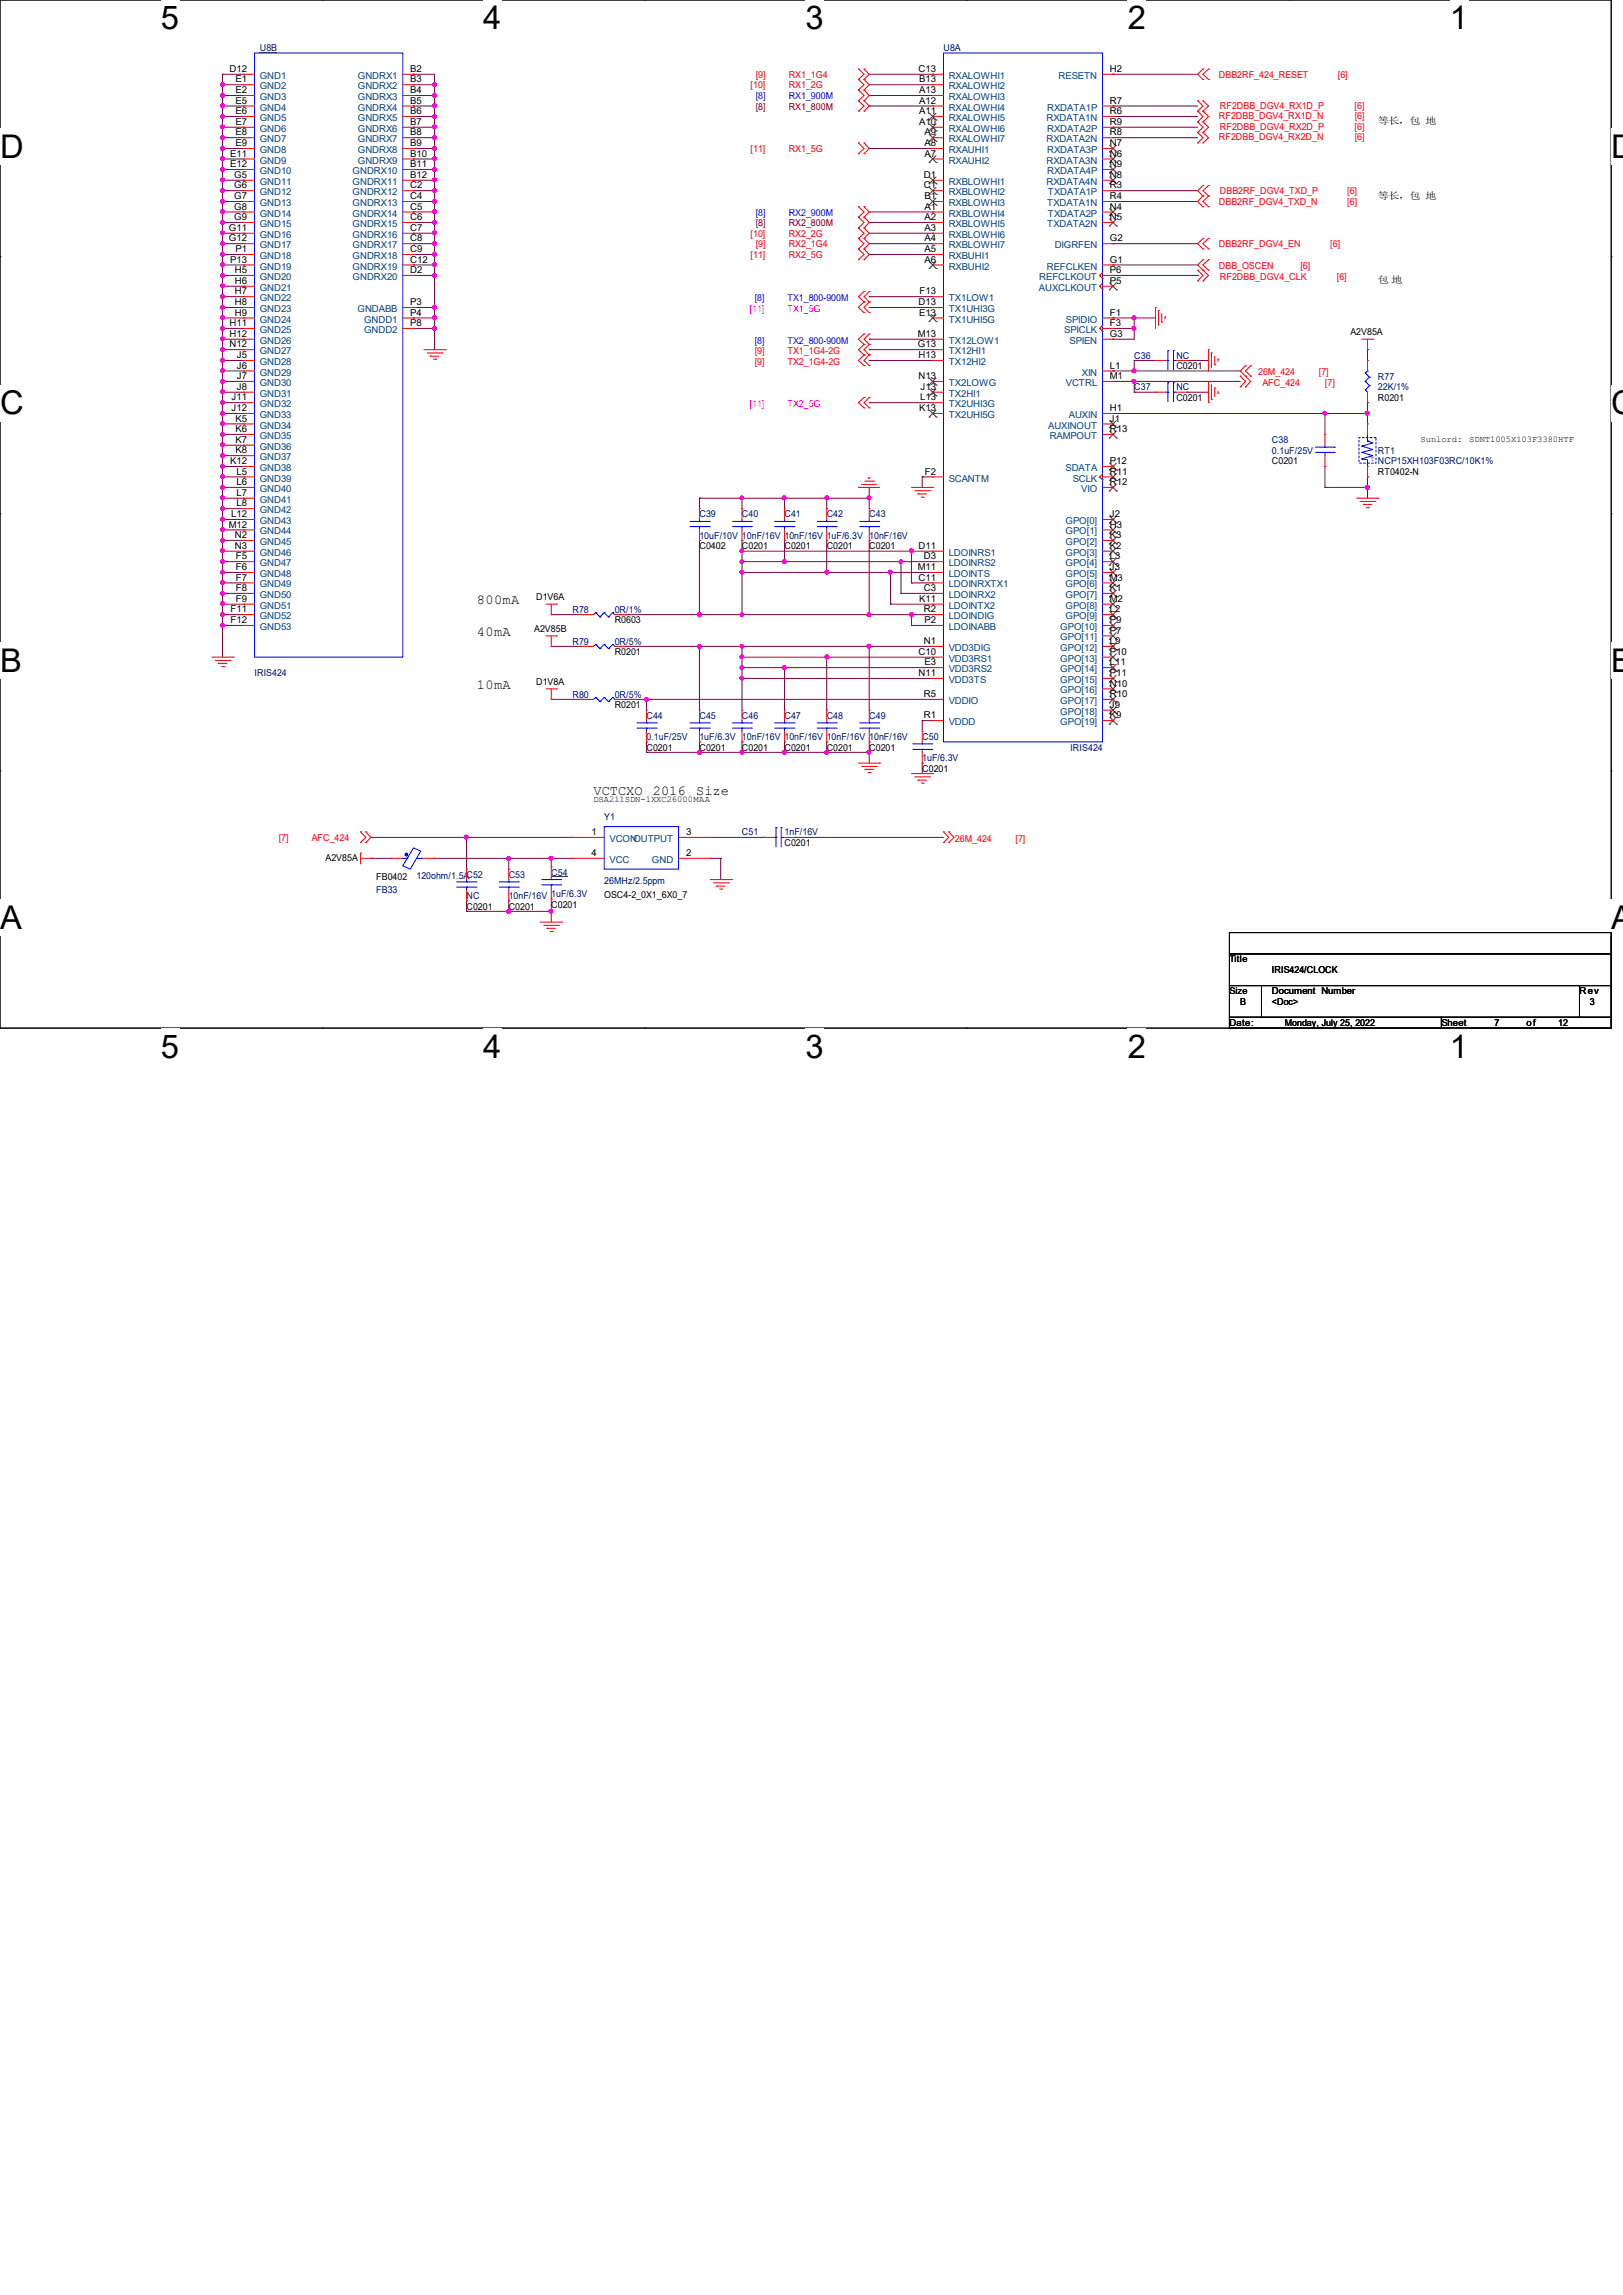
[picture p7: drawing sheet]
<svg xmlns="http://www.w3.org/2000/svg" width="210mm" height="297mm" viewBox="0 0 210 297" stroke-linecap="round" stroke-linejoin="round" font-family="sans-serif">
<defs><g id="words">
<g font-size="4.2">
<text x="20.8" y="3.8">5</text>
<text x="62.5" y="3.8">4</text>
<text x="104.2" y="3.8">3</text>
<text x="145.9" y="3.8">2</text>
<text x="187.6" y="3.8">1</text>
<text x="0" y="20.4">D</text>
<text x="208.5" y="20.4">D</text>
<text x="0" y="53.6">C</text>
<text x="208.5" y="53.6">C</text>
<text x="0" y="86.9">B</text>
<text x="208.5" y="86.9">B</text>
<text x="0" y="120.2">A</text>
<text x="208.5" y="120.2">A</text>
<text x="20.8" y="136.9">5</text>
<text x="62.5" y="136.9">4</text>
<text x="104.2" y="136.9">3</text>
<text x="145.9" y="136.9">2</text>
<text x="187.6" y="136.9">1</text>
</g>
<g font-size="1.8">
<text x="61.7" y="78.2">800mA</text>
<text x="61.7" y="82.3">40mA</text>
<text x="61.7" y="89.2">10mA</text>
<text x="76.8" y="102.9">VCTCXO</text>
<text x="84.5" y="102.9">2016</text>
<text x="90.1" y="102.9">Size</text>
</g>
<g font-size="1.2">
<text x="29.7" y="9.3">D12</text>
<text x="30.5" y="10.7">E1</text>
<text x="53.1" y="9.3">B2</text>
<text x="53.1" y="10.7">B3</text>
<text x="118.9" y="9.3">C13</text>
<text x="119" y="10.7">B13</text>
<text x="143.6" y="9.3">H2</text>
<text x="30.5" y="12.1">E2</text>
<text x="30.5" y="13.4">E5</text>
<text x="30.5" y="14.8">E6</text>
<text x="30.5" y="16.2">E7</text>
<text x="30.5" y="17.5">E8</text>
<text x="53.1" y="12.1">B4</text>
<text x="53.1" y="13.4">B5</text>
<text x="53.1" y="14.8">B6</text>
<text x="53.1" y="16.2">B7</text>
<text x="53.1" y="17.5">B8</text>
<text x="119" y="16.2">A10</text>
<text x="119" y="14.8">A11</text>
<text x="119" y="13.4">A12</text>
<text x="119" y="12.1">A13</text>
<text x="119.6" y="17.5">A9</text>
<text x="143.6" y="14.8">R6</text>
<text x="143.6" y="13.4">R7</text>
<text x="143.6" y="17.5">R8</text>
<text x="143.6" y="16.2">R9</text>
<text x="178.3" y="16.1">等长，包 地</text>
<text x="29.8" y="20.3">E11</text>
<text x="29.8" y="21.6">E12</text>
<text x="30.3" y="23">G5</text>
<text x="30.5" y="18.9">E9</text>
<text x="53.1" y="18.9">B9</text>
<text x="53.1" y="20.3">B10</text>
<text x="53.1" y="21.6">B11</text>
<text x="53.1" y="23">B12</text>
<text x="119.5" y="23">D1</text>
<text x="119.6" y="20.3">A7</text>
<text x="119.6" y="18.9">A8</text>
<text x="143.6" y="20.3">N6</text>
<text x="143.6" y="18.9">N7</text>
<text x="143.6" y="23">N8</text>
<text x="143.6" y="21.6">N9</text>
<text x="29.6" y="29.9">G11</text>
<text x="30.3" y="24.4">G6</text>
<text x="30.3" y="25.8">G7</text>
<text x="30.3" y="27.1">G8</text>
<text x="30.3" y="28.5">G9</text>
<text x="53.1" y="24.4">C2</text>
<text x="53.1" y="25.8">C4</text>
<text x="53.1" y="27.1">C5</text>
<text x="53.1" y="28.5">C6</text>
<text x="53.1" y="29.9">C7</text>
<text x="119.5" y="24.4">C1</text>
<text x="119.6" y="25.8">B1</text>
<text x="119.6" y="27.1">A1</text>
<text x="119.6" y="28.5">A2</text>
<text x="119.6" y="29.9">A3</text>
<text x="143.6" y="24.4">R3</text>
<text x="143.6" y="25.8">R4</text>
<text x="143.6" y="27.1">N4</text>
<text x="143.6" y="28.5">N5</text>
<text x="178.3" y="25.7">等长，包 地</text>
<text x="29.6" y="31.2">G12</text>
<text x="29.8" y="34">P13</text>
<text x="30.4" y="35.3">H5</text>
<text x="30.5" y="32.6">P1</text>
<text x="53.1" y="31.2">C8</text>
<text x="53.1" y="32.6">C9</text>
<text x="53.1" y="34">C12</text>
<text x="53.1" y="35.3">D2</text>
<text x="119.6" y="31.2">A4</text>
<text x="119.6" y="32.6">A5</text>
<text x="119.6" y="34">A6</text>
<text x="143.6" y="34">G1</text>
<text x="143.6" y="35.3">P6</text>
<text x="143.6" y="31.2">G2</text>
<text x="30.4" y="36.7">H6</text>
<text x="30.4" y="38.1">H7</text>
<text x="30.4" y="39.5">H8</text>
<text x="30.4" y="40.9">H9</text>
<text x="53.1" y="39.5">P3</text>
<text x="53.1" y="40.9">P4</text>
<text x="118.9" y="39.5">D13</text>
<text x="119" y="40.9">E13</text>
<text x="119" y="38.1">F13</text>
<text x="143.6" y="40.9">F1</text>
<text x="143.6" y="36.7">P5</text>
<text x="178.3" y="36.7">包 地</text>
<text x="29.7" y="42.2">H11</text>
<text x="29.7" y="43.6">H12</text>
<text x="29.7" y="45">N12</text>
<text x="30.6" y="46.4">J5</text>
<text x="30.6" y="47.7">J6</text>
<text x="53.1" y="42.2">P8</text>
<text x="118.8" y="45">G13</text>
<text x="118.8" y="43.6">M13</text>
<text x="118.9" y="46.4">H13</text>
<text x="143.6" y="42.2">F3</text>
<text x="143.6" y="43.6">G3</text>
<text x="143.6" y="47.7">L1</text>
<text x="152.2" y="47.8">C0201</text>
<text x="174.7" y="43.4">A2V85A</text>
<text x="30" y="51.8">J11</text>
<text x="30" y="53.2">J12</text>
<text x="30.6" y="49.1">J7</text>
<text x="30.6" y="50.5">J8</text>
<text x="118.9" y="49.1">N13</text>
<text x="119" y="53.2">K13</text>
<text x="119.1" y="51.8">L13</text>
<text x="119.1" y="50.5">J13</text>
<text x="143.6" y="49.1">M1</text>
<text x="143.6" y="53.2">H1</text>
<text x="152.2" y="51.9">C0201</text>
<text x="178.3" y="51.9">R0201</text>
<text x="30.5" y="54.6">K5</text>
<text x="30.5" y="55.9">K6</text>
<text x="30.5" y="57.3">K7</text>
<text x="30.5" y="58.7">K8</text>
<text x="143.6" y="54.6">J1</text>
<text x="143.6" y="55.9">R13</text>
<text x="29.8" y="60.1">K12</text>
<text x="30.6" y="61.4">L5</text>
<text x="30.6" y="62.8">L6</text>
<text x="30.6" y="64.2">L7</text>
<text x="30.6" y="65.5">L8</text>
<text x="119.7" y="61.4">F2</text>
<text x="143.6" y="60.1">P12</text>
<text x="143.6" y="61.4">R11</text>
<text x="143.6" y="62.8">R12</text>
<text x="164.6" y="60.1">C0201</text>
<text x="178.3" y="61.5">RT0402-N</text>
<text x="29.6" y="68.3">M12</text>
<text x="29.9" y="66.9">L12</text>
<text x="30.4" y="69.6">N2</text>
<text x="30.4" y="71">N3</text>
<text x="90.5" y="71.1">C0402</text>
<text x="96" y="71.1">C0201</text>
<text x="101.5" y="71.1">C0201</text>
<text x="107" y="71.1">C0201</text>
<text x="112.5" y="71.1">C0201</text>
<text x="118.9" y="71">D11</text>
<text x="143.6" y="66.9">J2</text>
<text x="143.6" y="68.3">H3</text>
<text x="143.6" y="69.6">K3</text>
<text x="143.6" y="71">K2</text>
<text x="30.5" y="72.4">F5</text>
<text x="30.5" y="73.8">F6</text>
<text x="30.5" y="75.1">F7</text>
<text x="30.5" y="76.5">F8</text>
<text x="30.5" y="77.9">F9</text>
<text x="69.4" y="77.7">D1V6A</text>
<text x="118.8" y="73.8">M11</text>
<text x="118.9" y="75.1">C11</text>
<text x="119" y="77.9">K11</text>
<text x="119.5" y="76.5">C3</text>
<text x="119.5" y="72.4">D3</text>
<text x="143.6" y="72.4">L3</text>
<text x="143.6" y="73.8">J3</text>
<text x="143.6" y="75.1">M3</text>
<text x="143.6" y="76.5">K1</text>
<text x="143.6" y="77.9">M2</text>
<text x="29.8" y="79.2">F11</text>
<text x="29.8" y="80.6">F12</text>
<text x="69.1" y="81.8">A2V85B</text>
<text x="79.5" y="80.7">R0603</text>
<text x="119.5" y="79.2">R2</text>
<text x="119.5" y="83.4">N1</text>
<text x="119.6" y="80.6">P2</text>
<text x="143.6" y="79.2">L2</text>
<text x="143.6" y="80.6">P9</text>
<text x="143.6" y="82">P7</text>
<text x="143.6" y="83.4">L9</text>
<text x="69.4" y="88.6">D1V8A</text>
<text x="79.5" y="84.8">R0201</text>
<text x="118.9" y="84.8">C10</text>
<text x="118.9" y="87.5">N11</text>
<text x="119.6" y="86.1">E3</text>
<text x="143.6" y="84.8">P10</text>
<text x="143.6" y="86.1">L11</text>
<text x="143.6" y="87.5">P11</text>
<text x="143.6" y="88.9">N10</text>
<text x="79.5" y="91.7">R0201</text>
<text x="119.5" y="93">R1</text>
<text x="119.5" y="90.2">R5</text>
<text x="143.6" y="90.2">R10</text>
<text x="143.6" y="91.6">J9</text>
<text x="143.6" y="93">K9</text>
<text x="83.6" y="97.2">C0201</text>
<text x="90.5" y="97.2">C0201</text>
<text x="96" y="97.2">C0201</text>
<text x="101.5" y="97.2">C0201</text>
<text x="107" y="97.2">C0201</text>
<text x="112.5" y="97.2">C0201</text>
<text x="119.3" y="99.9">C0201</text>
<text x="42.1" y="111.4">A2V85A</text>
<text x="48.7" y="113.9">FB0402</text>
<text x="76.5" y="108.1">1</text>
<text x="76.5" y="110.8">4</text>
<text x="88.8" y="110.8">2</text>
<text x="88.8" y="108.1">3</text>
<text x="101.5" y="109.5">C0201</text>
<text x="60.4" y="117.7">C0201</text>
<text x="65.8" y="117.7">C0201</text>
<text x="71.3" y="117.5">C0201</text>
<text x="78.2" y="116.2">OSC4-2_0X1_6X0_7</text>
<text x="159.1" y="124.5">Title</text>
<text x="164.6" y="125.9">IRIS424/CLOCK</text>
<text x="159.1" y="128.7">Size</text>
<text x="160.5" y="130.1">B</text>
<text x="164.6" y="130.1">&lt;Doc&gt;</text>
<text x="164.6" y="128.7">Document Number</text>
<text x="204.4" y="128.7">Rev</text>
<text x="205.7" y="130.1">3</text>
<text x="159.1" y="132.8">Date:</text>
<text x="166.2" y="132.8">Monday, July 25, 2022</text>
<text x="186.5" y="132.8">Sheet</text>
<text x="193.4" y="132.8">7</text>
<text x="197.5" y="132.8">of</text>
<text x="201.6" y="132.8">12</text>
</g>
<g font-size="1.2" fill="#004080">
<text x="33.6" y="10.2">GND1</text>
<text x="33.6" y="11.6">GND2</text>
<text x="46.3" y="10.2">GNDRX1</text>
<text x="46.3" y="11.6">GNDRX2</text>
<text x="122.8" y="11.6">RXALOWHI2</text>
<text x="122.8" y="10.2">RXALOWHI1</text>
<text x="137" y="10.2">RESETN</text>
<text x="33.6" y="13">GND3</text>
<text x="33.6" y="14.3">GND4</text>
<text x="33.6" y="15.7">GND5</text>
<text x="33.6" y="17.1">GND6</text>
<text x="46.3" y="13">GNDRX3</text>
<text x="46.3" y="14.3">GNDRX4</text>
<text x="46.3" y="15.7">GNDRX5</text>
<text x="46.3" y="17.1">GNDRX6</text>
<text x="122.8" y="17.1">RXALOWHI6</text>
<text x="122.8" y="15.7">RXALOWHI5</text>
<text x="122.8" y="14.3">RXALOWHI4</text>
<text x="122.8" y="13">RXALOWHI3</text>
<text x="135.4" y="15.7">RXDATA1N</text>
<text x="135.5" y="14.3">RXDATA1P</text>
<text x="135.5" y="17.1">RXDATA2P</text>
<text x="33.6" y="18.4">GND7</text>
<text x="33.6" y="19.8">GND8</text>
<text x="33.6" y="21.2">GND9</text>
<text x="33.6" y="22.5">GND10</text>
<text x="33.6" y="23.9">GND11</text>
<text x="45.6" y="22.5">GNDRX10</text>
<text x="45.6" y="23.9">GNDRX11</text>
<text x="46.3" y="18.4">GNDRX7</text>
<text x="46.3" y="19.8">GNDRX8</text>
<text x="46.3" y="21.2">GNDRX9</text>
<text x="122.8" y="21.2">RXAUHI2</text>
<text x="122.8" y="19.8">RXAUHI1</text>
<text x="122.8" y="18.4">RXALOWHI7</text>
<text x="122.8" y="23.9">RXBLOWHI1</text>
<text x="135.4" y="21.2">RXDATA3N</text>
<text x="135.4" y="23.9">RXDATA4N</text>
<text x="135.4" y="18.4">RXDATA2N</text>
<text x="135.5" y="19.8">RXDATA3P</text>
<text x="135.5" y="22.5">RXDATA4P</text>
<text x="33.6" y="25.3">GND12</text>
<text x="33.6" y="26.7">GND13</text>
<text x="33.6" y="28">GND14</text>
<text x="33.6" y="29.4">GND15</text>
<text x="45.6" y="25.3">GNDRX12</text>
<text x="45.6" y="26.7">GNDRX13</text>
<text x="45.6" y="28">GNDRX14</text>
<text x="45.6" y="29.4">GNDRX15</text>
<text x="122.8" y="25.3">RXBLOWHI2</text>
<text x="122.8" y="26.7">RXBLOWHI3</text>
<text x="122.8" y="28">RXBLOWHI4</text>
<text x="122.8" y="29.4">RXBLOWHI5</text>
<text x="135.5" y="26.7">TXDATA1N</text>
<text x="135.5" y="29.4">TXDATA2N</text>
<text x="135.6" y="25.3">TXDATA1P</text>
<text x="135.6" y="28">TXDATA2P</text>
<text x="33.6" y="30.8">GND16</text>
<text x="33.6" y="32.1">GND17</text>
<text x="33.6" y="33.5">GND18</text>
<text x="33.6" y="34.9">GND19</text>
<text x="45.6" y="30.8">GNDRX16</text>
<text x="45.6" y="32.1">GNDRX17</text>
<text x="45.6" y="33.5">GNDRX18</text>
<text x="45.6" y="34.9">GNDRX19</text>
<text x="122.8" y="30.8">RXBLOWHI6</text>
<text x="122.8" y="32.1">RXBLOWHI7</text>
<text x="122.8" y="33.5">RXBUHI1</text>
<text x="122.8" y="34.9">RXBUHI2</text>
<text x="135.5" y="34.9">REFCLKEN</text>
<text x="136.5" y="32.1">DIGRFEN</text>
<text x="33.6" y="36.2">GND20</text>
<text x="33.6" y="37.6">GND21</text>
<text x="33.6" y="39">GND22</text>
<text x="33.6" y="40.4">GND23</text>
<text x="33.6" y="41.7">GND24</text>
<text x="45.6" y="36.2">GNDRX20</text>
<text x="46.3" y="40.4">GNDABB</text>
<text x="47.1" y="41.7">GNDD1</text>
<text x="122.8" y="41.7">TX1UHI5G</text>
<text x="122.8" y="40.4">TX1UHI3G</text>
<text x="122.8" y="39">TX1LOW1</text>
<text x="134.4" y="37.6">AUXCLKOUT</text>
<text x="134.5" y="36.2">REFCLKOUT</text>
<text x="137.9" y="41.7">SPIDIO</text>
<text x="33.6" y="43.1">GND25</text>
<text x="33.6" y="44.5">GND26</text>
<text x="33.6" y="45.8">GND27</text>
<text x="33.6" y="47.2">GND28</text>
<text x="47.1" y="43.1">GNDD2</text>
<text x="122.8" y="45.8">TX12HI1</text>
<text x="122.8" y="47.2">TX12HI2</text>
<text x="122.8" y="44.5">TX12LOW1</text>
<text x="137.7" y="43.1">SPICLK</text>
<text x="138.4" y="44.5">SPIEN</text>
<text x="33.6" y="48.6">GND29</text>
<text x="33.6" y="50">GND30</text>
<text x="33.6" y="51.3">GND31</text>
<text x="33.6" y="52.7">GND32</text>
<text x="122.8" y="52.7">TX2UHI3G</text>
<text x="122.8" y="50">TX2LOWG</text>
<text x="122.8" y="51.3">TX2HI1</text>
<text x="137.9" y="50">VCTRL</text>
<text x="140" y="48.6">XIN</text>
<text x="33.6" y="54.1">GND33</text>
<text x="33.6" y="55.5">GND34</text>
<text x="33.6" y="56.8">GND35</text>
<text x="33.6" y="58.2">GND36</text>
<text x="33.6" y="59.6">GND37</text>
<text x="122.8" y="54.1">TX2UHI5G</text>
<text x="135.6" y="55.5">AUXINOUT</text>
<text x="135.8" y="56.8">RAMPOUT</text>
<text x="138.3" y="54.1">AUXIN</text>
<text x="33.6" y="61">GND38</text>
<text x="33.6" y="62.3">GND39</text>
<text x="33.6" y="63.7">GND40</text>
<text x="33.6" y="65.1">GND41</text>
<text x="122.8" y="62.3">SCANTM</text>
<text x="137.9" y="61">SDATA</text>
<text x="138.8" y="62.3">SCLK</text>
<text x="139.9" y="63.7">VIO</text>
<text x="33.6" y="66.4">GND42</text>
<text x="33.6" y="67.8">GND43</text>
<text x="33.6" y="69.2">GND44</text>
<text x="33.6" y="70.5">GND45</text>
<text x="33.6" y="71.9">GND46</text>
<text x="122.8" y="71.9">LDOINRS1</text>
<text x="137.9" y="67.8">GPO[0]</text>
<text x="137.9" y="69.2">GPO[1]</text>
<text x="137.9" y="70.5">GPO[2]</text>
<text x="137.9" y="71.9">GPO[3]</text>
<text x="33.6" y="73.3">GND47</text>
<text x="33.6" y="74.7">GND48</text>
<text x="33.6" y="76">GND49</text>
<text x="33.6" y="77.4">GND50</text>
<text x="122.8" y="77.4">LDOINRX2</text>
<text x="122.8" y="76">LDOINRXTX1</text>
<text x="122.8" y="73.3">LDOINRS2</text>
<text x="122.8" y="74.7">LDOINTS</text>
<text x="137.9" y="73.3">GPO[4]</text>
<text x="137.9" y="74.7">GPO[5]</text>
<text x="137.9" y="76">GPO[6]</text>
<text x="137.9" y="77.4">GPO[7]</text>
<text x="33.6" y="78.8">GND51</text>
<text x="33.6" y="80.1">GND52</text>
<text x="33.6" y="81.5">GND53</text>
<text x="122.8" y="78.8">LDOINTX2</text>
<text x="122.8" y="81.5">LDOINABB</text>
<text x="122.8" y="80.1">LDOINDIG</text>
<text x="137.2" y="81.5">GPO[10]</text>
<text x="137.2" y="82.9">GPO[11]</text>
<text x="137.9" y="78.8">GPO[8]</text>
<text x="137.9" y="80.1">GPO[9]</text>
<text x="122.8" y="85.6">VDD3RS1</text>
<text x="122.8" y="87">VDD3RS2</text>
<text x="122.8" y="84.2">VDD3DIG</text>
<text x="122.8" y="88.4">VDD3TS</text>
<text x="137.2" y="84.2">GPO[12]</text>
<text x="137.2" y="85.6">GPO[13]</text>
<text x="137.2" y="87">GPO[14]</text>
<text x="137.2" y="88.4">GPO[15]</text>
<text x="137.2" y="89.7">GPO[16]</text>
<text x="122.8" y="93.9">VDDD</text>
<text x="122.8" y="91.1">VDDIO</text>
<text x="137.2" y="91.1">GPO[17]</text>
<text x="137.2" y="92.5">GPO[18]</text>
<text x="137.2" y="93.9">GPO[19]</text>
<text x="78.9" y="109">VCONOUTPUT</text>
<text x="78.9" y="111.7">VCC</text>
<text x="84.4" y="111.7">GND</text>
</g>
<g font-size="1.2" fill="#000080">
<text x="33.6" y="6.6">U8B</text>
<text x="122.1" y="6.6">U8A</text>
<text x="146.8" y="46.4">C36</text>
<text x="152.2" y="46.4">NC</text>
<text x="146.8" y="50.5">C37</text>
<text x="152.2" y="50.5">NC</text>
<text x="178.3" y="49.1">R77</text>
<text x="178.3" y="50.5">22K/1%</text>
<text x="164.6" y="57.4">C38</text>
<text x="164.6" y="58.8">0.1uF/25V</text>
<text x="178.3" y="58.8">RT1</text>
<text x="178.3" y="60.1">NCP15XH103F03RC/10K1%</text>
<text x="90.5" y="67">C39</text>
<text x="90.5" y="69.7">10uF/10V 10nF/16V 10nF/16V 1uF/6.3V 10nF/16V</text>
<text x="96" y="67">C40</text>
<text x="101.5" y="67">C41</text>
<text x="107" y="67">C42</text>
<text x="112.5" y="67">C43</text>
<text x="74.1" y="79.3">R78</text>
<text x="74.1" y="83.4">R79</text>
<text x="79.5" y="79.3">0R/1%</text>
<text x="79.5" y="83.4">0R/5%</text>
<text x="32.9" y="87.5">IRIS424</text>
<text x="74.1" y="90.3">R80</text>
<text x="79.5" y="90.3">0R/5%</text>
<text x="83.6" y="93">C44</text>
<text x="83.6" y="95.8">0.1uF/25V</text>
<text x="90.5" y="93">C45</text>
<text x="90.5" y="95.8">1uF/6.3V 10nF/16V 10nF/16V 10nF/16V 10nF/16V</text>
<text x="96" y="93">C46</text>
<text x="101.5" y="93">C47</text>
<text x="107" y="93">C48</text>
<text x="112.5" y="93">C49</text>
<text x="119.3" y="95.8">C50</text>
<text x="119.3" y="98.5">1uF/6.3V</text>
<text x="138.5" y="97.2">IRIS424</text>
<text x="78.2" y="106.1">Y1</text>
<text x="53.9" y="113.7">120ohm/1.5AC52</text>
<text x="65.8" y="113.6">C53</text>
<text x="71.3" y="113.3">C54</text>
<text x="96" y="108.1">C51</text>
<text x="101.5" y="108.1">1nF/16V</text>
<text x="48.7" y="115.5">FB33</text>
<text x="60.4" y="116.4">NC</text>
<text x="65.8" y="116.4">10nF/16V 1uF/6.3V</text>
<text x="78.2" y="114.4">26MHz/2.5ppm</text>
</g>
<g font-size="1.2" fill="#f00">
<text x="97.1" y="11.4">[10]</text>
<text x="97.8" y="10.1">[9]</text>
<text x="102.1" y="11.4">RX1_2G</text>
<text x="102.1" y="10.1">RX1_1G4</text>
<text x="157.7" y="10.1">DBB2RF_424_RESET</text>
<text x="173.1" y="10.1">[6]</text>
<text x="157.7" y="15.4">RF2DBB_DGV4_RX1D_N</text>
<text x="157.9" y="14.1">RF2DBB_DGV4_RX1D_P</text>
<text x="157.9" y="16.8">RF2DBB_DGV4_RX2D_P</text>
<text x="175.3" y="14.1">[6]</text>
<text x="175.3" y="16.8">[6]</text>
<text x="175.3" y="15.4">[6]</text>
<text x="97.1" y="19.6">[11]</text>
<text x="102.1" y="19.6">RX1_5G</text>
<text x="157.7" y="18.2">RF2DBB_DGV4_RX2D_N</text>
<text x="175.3" y="18.2">[6]</text>
<text x="157.7" y="26.5">DBB2RF_DGV4_TXD_N</text>
<text x="157.9" y="25.1">DBB2RF_DGV4_TXD_P</text>
<text x="174.3" y="26.5">[6]</text>
<text x="174.3" y="25.1">[6]</text>
<text x="97.1" y="33.4">[11]</text>
<text x="97.1" y="30.6">[10]</text>
<text x="97.8" y="32">[9]</text>
<text x="102.1" y="33.4">RX2_5G</text>
<text x="102.1" y="30.6">RX2_2G</text>
<text x="102.1" y="32">RX2_1G4</text>
<text x="157.7" y="34.8">DBB_OSCEN</text>
<text x="157.7" y="32">DBB2RF_DGV4_EN</text>
<text x="168.3" y="34.8">[6]</text>
<text x="172.1" y="32">[6]</text>
<text x="157.9" y="36.2">RF2DBB_DGV4_CLK</text>
<text x="173" y="36.2">[6]</text>
<text x="97.7" y="45.8">[9]</text>
<text x="97.7" y="47.2">[9]</text>
<text x="101.9" y="45.8">TX1_1G4-2G</text>
<text x="101.9" y="47.2">TX2_1G4-2G</text>
<text x="162.8" y="48.5">26M_424</text>
<text x="163.4" y="50">AFC_424</text>
<text x="170.6" y="48.5">[7]</text>
<text x="171.5" y="50">[7]</text>
<text x="36.1" y="108.8">[7]</text>
<text x="40.3" y="108.8">AFC_424</text>
<text x="123.6" y="109">26M_424</text>
<text x="131.4" y="109">[7]</text>
</g>
<g font-size="1.2" fill="#00f">
<text x="97.8" y="12.8">[8]</text>
<text x="102.1" y="12.8">RX1_900M</text>
<text x="97.8" y="27.9">[8]</text>
<text x="102.1" y="27.9">RX2_900M</text>
<text x="97.7" y="39">[8]</text>
<text x="101.9" y="39">TX1_800-900M</text>
<text x="97.7" y="44.5">[8]</text>
<text x="101.9" y="44.5">TX2_800-900M</text>
</g>
<g font-size="1.2" fill="#800000">
<text x="97.8" y="14.2">[8]</text>
<text x="102.1" y="14.2">RX1_800M</text>
<text x="97.8" y="29.3">[8]</text>
<text x="102.1" y="29.3">RX2_800M</text>
</g>
<g font-size="1.2" fill="#f0f">
<text x="97" y="40.4">[11]</text>
<text x="101.9" y="40.4">TX1_5G</text>
<text x="97" y="52.7">[11]</text>
<text x="101.9" y="52.7">TX2_5G</text>
</g>
<g font-size="1.1">
<text x="183.8" y="57.2">Sunlord:</text>
<text x="190.1" y="57.2">SDNT1005X103F3380HTF</text>
<text x="76.8" y="103.8">DSA211SDN-1XXC26000MAA</text>
</g>
<text font-size=".8" fill="#00f" x="177.3" y="59.7">T</text>
</g></defs>
<path d="M0 0h208.5v133.1h-208.5z" fill="none" stroke="#000" stroke-width=".13"/>
<g fill="#fff">
<path d="M20.8 0h2.4v4.7h-2.4z"/>
<path d="M20.8 133.1h2.4v4.7h-2.4z"/>
</g>
<path d="M41.7 0h.1M41.7 133.1h.1" fill="none" stroke="#000" stroke-width=".13"/>
<g fill="#fff">
<path d="M62.5 0h2.4v4.7h-2.4z"/>
<path d="M62.5 133.1h2.4v4.7h-2.4z"/>
</g>
<path d="M83.4 0h.1M83.4 133.1h.1" fill="none" stroke="#000" stroke-width=".13"/>
<g fill="#fff">
<path d="M104.2 0h2.4v4.7h-2.4z"/>
<path d="M104.2 133.1h2.4v4.7h-2.4z"/>
</g>
<path d="M125.1 0h.1M125.1 133.1h.1" fill="none" stroke="#000" stroke-width=".13"/>
<g fill="#fff">
<path d="M145.9 0h2.4v4.7h-2.4z"/>
<path d="M145.9 133.1h2.4v4.7h-2.4z"/>
</g>
<path d="M166.8 0h.1M166.8 133.1h.1" fill="none" stroke="#000" stroke-width=".13"/>
<g fill="#fff">
<path d="M187.6 0h2.4v4.7h-2.4z"/>
<path d="M187.6 133.1h2.4v4.7h-2.4z"/>
<path d="M0 16.6h3v4.7h-3z"/>
<path d="M208.5 16.6h1.5v4.7h-1.5z"/>
<path d="M0 49.8h3v4.8h-3z"/>
<path d="M208.5 49.8h1.5v4.8h-1.5z"/>
</g>
<path d="M0 33.2h.1M208.5 33.2h.1" fill="none" stroke="#000" stroke-width=".13"/>
<g fill="#fff">
<path d="M0 83.1h2.8v4.7h-2.8z"/>
<path d="M208.5 83.1h1.5v4.7h-1.5z"/>
</g>
<path d="M0 66.5h.1M208.5 66.5h.1" fill="none" stroke="#000" stroke-width=".13"/>
<g fill="#fff">
<path d="M0 116.4h2.8v4.7h-2.8z"/>
<path d="M208.4 116.4h1.6v4.7h-1.6z"/>
</g>
<path d="M0 99.8h.1M208.5 99.8h.1M159.1 120.7h49.4v2.7h-49.4zM159.1 123.4h49.4v4.2h-49.4zM159.1 127.6h4.1v4.1h-4.1zM159.1 131.7h27.4v1.4h-27.4zM163.2 127.6h41.2v4.1h-41.2zM186.5 131.7h22v1.4h-22zM204.4 127.6h4.1v4.1h-4.1z" fill="none" stroke="#000" stroke-width=".13"/>
<g fill="none" stroke="#800040" stroke-width=".13">
<path d="M28.8 19.2h.1M28.8 9.6h.1M28.8 11h.1M28.8 12.4h.1M28.8 13.7h.1M28.8 15.1h.1M28.8 16.5h.1M28.8 17.8h.1M28.8 9.6v75.4M28.8 19.2h2.7M28.8 9.6h2.7M28.8 13.7h2.7"/>
<path d="M28.8 15.1h2.7M28.8 16.5h2.7M28.8 17.8h2.7M28.8 11h2.7M28.8 12.4h2.7M53.5 9.6h.1M53.5 11h.1M53.5 12.4h.1M53.5 13.7h.1M53.5 15.1h.1M53.5 16.5h.1M53.5 17.8h.1"/>
<path d="M53.5 19.2h.1M53.5 9.6h2.7v35.7M53.5 19.2h2.7M53.5 13.7h2.7M53.5 15.1h2.7M53.5 16.5h2.7M53.5 17.8h2.7M53.5 11h2.7M53.5 12.4h2.7M56.2 11h.1M56.2 13.7h.1M56.2 12.4h.1"/>
<path d="M56.2 15.1h.1M56.2 16.5h.1M56.2 17.8h.1M56.2 19.2h.1M112.5 13.7h.1M112.5 12.4h.1M112.5 19.2h.1M112.5 19.2h8.2M112.5 9.6h8.2M112.5 13.7h8.2M112.5 11h8.2M112.5 12.4h8.2"/>
<path d="M120.7 11h.1M120.7 9.6h.1M144 9.6h.1M144 13.7h.1M144 15.1h.1M144 16.5h.1M144 17.8h.1M144 9.6h11M144 13.7h11M144 15.1h11M144 16.5h11M144 17.8h11"/>
<path d="M28.8 20.6h.1M28.8 21.9h.1M28.8 23.3h.1M28.8 24.7h.1M28.8 26.1h.1M28.8 27.4h.1M28.8 28.8h.1M28.8 30.2h.1M28.8 31.5h.1M28.8 32.9h.1M28.8 34.3h.1M28.8 37h.1"/>
<path d="M28.8 35.6h.1M28.8 38.4h.1M28.8 39.8h.1M28.8 21.9h2.7M28.8 23.3h2.7M28.8 20.6h2.7M28.8 24.7h2.7M28.8 26.1h2.7M28.8 27.4h2.7M28.8 28.8h2.7M28.8 30.2h2.7M28.8 31.5h2.7"/>
<path d="M28.8 32.9h2.7M28.8 34.3h2.7M28.8 35.6h2.7M28.8 39.8h2.7M28.8 37h2.7M28.8 38.4h2.7M53.5 21.9h.1M53.5 23.3h.1M53.5 24.7h.1M53.5 26.1h.1M53.5 27.4h.1M53.5 28.8h.1"/>
<path d="M53.5 30.2h.1M53.5 31.5h.1M53.5 32.9h.1M53.5 34.3h.1M53.5 35.6h.1M53.5 39.8h.1M53.5 20.6h.1M53.5 21.9h2.7M53.5 23.3h2.7M53.5 20.6h2.7M53.5 24.7h2.7M53.5 26.1h2.7"/>
<path d="M53.5 27.4h2.7M53.5 28.8h2.7M53.5 30.2h2.7M53.5 31.5h2.7M53.5 32.9h2.7M53.5 34.3h2.7M53.5 35.6h2.7M53.5 39.8h2.7M56.2 23.3h.1M56.2 24.7h.1M56.2 26.1h.1M56.2 27.4h.1"/>
<path d="M56.2 28.8h.1M56.2 30.2h.1M56.2 31.5h.1M56.2 32.9h.1M56.2 34.3h.1M56.2 35.6h.1M56.2 39.8h.1M56.2 20.6h.1M56.2 21.9h.1M112.5 28.8h.1M112.5 27.4h.1M112.5 38.4h.1"/>
<path d="M112.5 32.9h.1M112.5 39.8h.1M112.5 27.4h8.2M112.5 28.8h8.2M112.5 30.2h8.2M112.5 31.5h8.2M112.5 32.9h8.2M112.5 39.8h8.2M112.5 38.4h8.2M120.7 30.2h.1M120.7 31.5h.1M144 26.1h.1"/>
<path d="M144 34.3h.1M144 31.5h.1M144 24.7h.1M144 24.7h11M144 26.1h11M144 31.5h11M144 34.3h11M144 35.6h11M155 35.6h.1M28.8 59h.1M28.8 57.6h.1M28.8 56.2h.1"/>
<path d="M28.8 54.9h.1M28.8 53.5h.1M28.8 52.1h.1M28.8 50.8h.1M28.8 49.4h.1M28.8 48h.1M28.8 46.7h.1M28.8 45.3h.1M28.8 43.9h.1M28.8 42.5h.1M28.8 41.1h.1M28.8 46.7h2.7"/>
<path d="M28.8 50.8h2.7M28.8 59h2.7M28.8 57.6h2.7M28.8 56.2h2.7M28.8 54.9h2.7M28.8 48h2.7M28.8 53.5h2.7M28.8 49.4h2.7M28.8 52.1h2.7M28.8 41.1h2.7M28.8 42.5h2.7M28.8 43.9h2.7"/>
<path d="M28.8 45.3h2.7M53.5 41.1h.1M53.5 42.5h.1M53.5 41.1h2.7M53.5 42.5h2.7M56.2 42.5h.1M112.5 46.7h.1M112.5 43.9h.1M112.5 45.3h.1M112.5 52.1h.1M112.5 46.7h8.2M112.5 52.1h8.2"/>
<path d="M112.5 43.9h8.2M112.5 45.3h8.2M144 48h.1M144 41.1h.1M144 53.5h.1M144 42.5h.1M144 43.9h.1M144 49.4h.1M144 48h16.5M144 53.5h33M144 49.4h16.5M144 41.1h5.5"/>
<path d="M144 42.5h2.8M146.8 49.4h.1M146.8 41.1h.1M146.8 42.5h.1M146.8 46.7h.1M146.8 50.8h.1M146.8 46.7h2.7M146.8 50.8h2.7M146.8 41.1v2.8h-2.8M146.8 46.7v1.3M146.8 49.4v1.4M153.6 46.7h.1"/>
<path d="M153.6 50.8h.1M153.6 46.7h2.8M153.6 50.8h2.8M160.5 48h.1M171.4 53.5h.1M171.4 53.5v2.7M177 45.3h.1M177 53.5h.1M177 52.1h.1M177 45.3v1.4M177 52.1v2.8M28.8 65.8h.1"/>
<path d="M28.8 67.2h.1M28.8 64.5h.1M28.8 63.1h.1M28.8 61.7h.1M28.8 60.4h.1M28.8 79.5h.1M28.8 78.2h.1M28.8 76.8h.1M28.8 75.4h.1M28.8 74.1h.1M28.8 72.7h.1M28.8 71.3h.1"/>
<path d="M28.8 69.9h.1M28.8 68.6h.1M28.8 65.8h2.7M28.8 64.5h2.7M28.8 74.1h2.7M28.8 63.1h2.7M28.8 61.7h2.7M28.8 60.4h2.7M28.8 78.2h2.7M28.8 79.5h2.7M28.8 72.7h2.7M28.8 76.8h2.7"/>
<path d="M28.8 71.3h2.7M28.8 75.4h2.7M28.8 69.9h2.7M28.8 68.6h2.7M28.8 67.2h2.7M71.3 79.5h.1M71.3 79.5h4.1M80.9 79.5h.1M80.9 79.5h39.8M90.5 79.5h.1M90.5 64.5h.1M90.5 69.9h.1"/>
<path d="M90.5 64.5h22M90.5 64.5v1.3M90.5 69.9v9.6M96 74.1h.1M96 64.5h.1M96 72.7h.1M96 71.3h.1M96 69.9h.1M96 79.5h.1M96 74.1h24.7M96 64.5v1.3M96 69.9v9.6"/>
<path d="M96 72.7h24.7M96 71.3h24.7M101.5 64.5h.1M101.5 69.9h.1M101.5 72.7h.1M101.5 64.5v1.3M101.5 69.9v2.8M107 64.5h.1M107 69.9h.1M107 74.1h.1M107 64.5v1.3M107 69.9v4.2"/>
<path d="M112.5 69.9h.1M112.5 63.1h.1M112.5 79.5h.1M112.5 64.5h.1M112.5 63.1v2.7M112.5 69.9v9.6M115.2 74.1h.1M115.2 78.2h.1M115.2 78.2h5.5M115.2 74.1v4.1M116.6 72.7h.1M116.6 76.8h.1"/>
<path d="M116.6 76.8h4.1M116.6 72.7v4.1M117.9 71.3h.1M117.9 75.4h.1M117.9 79.5h.1M117.9 75.4h2.8M117.9 71.3v4.1M117.9 79.5v1.4M119.3 61.7h.1M119.3 61.7h1.4M119.3 61.7v1.4M171.4 63.1h.1"/>
<path d="M171.4 60.4h.1M171.4 63.1h5.6M171.4 60.4v2.7M177 61.7h.1M177 63.1h.1M177 61.7v2.8M28.8 80.9h.1M28.8 80.9h2.7M71.3 83.7h.1M71.3 90.5h.1M71.3 83.7h4.1M71.3 90.5h4.1"/>
<path d="M80.9 83.7h.1M80.9 90.5h.1M80.9 83.7h39.8M80.9 90.5h39.8M83.7 97.4h.1M83.7 96h.1M83.7 90.5h.1M83.7 97.4h28.8M83.7 90.5v1.4M83.7 96v1.4M90.5 83.7h.1M90.5 97.4h.1"/>
<path d="M90.5 96h.1M90.5 83.7v8.2M90.5 96v1.4M96 83.7h.1M96 85h.1M96 97.4h.1M96 87.8h.1M96 86.4h.1M96 96h.1M96 83.7v8.2M96 96v1.4M96 85h24.7"/>
<path d="M96 86.4h24.7M96 87.8h24.7M101.5 97.4h.1M101.5 86.4h.1M101.5 96h.1M101.5 86.4v5.5M101.5 96v1.4M107 85h.1M107 97.4h.1M107 96h.1M107 85v6.9M107 96v1.4"/>
<path d="M112.5 83.7h.1M112.5 96h.1M112.5 97.4h.1M112.5 83.7v8.2M112.5 96v2.8M117.9 80.9h.1M117.9 80.9h2.8M119.3 98.8h.1M119.3 93.3h.1M119.3 93.3v1.4M119.3 98.8v1.3M119.3 93.3h1.4"/>
<path d="M48 111.1h.1M48 108.4h.1M48 108.4h26.1M48 111.1h2.6M56.1 111.1h.1M56.1 111.1h18M60.4 116.6h.1M60.4 108.4h.1M60.4 117.9h.1M60.4 108.4v4.1M60.4 116.6v1.3M60.4 117.9h10.9"/>
<path d="M65.8 111.1h.1M65.8 116.6h.1M65.8 111.1v1.4M65.8 116.6v1.3M71.3 117.9h.1M71.3 111.1h.1M71.3 116.3h.1M71.3 111.1v1.1M71.3 116.3v3M74.1 108.4h.1M91.9 111.1h.1M91.9 108.4h6.9"/>
<path d="M91.9 111.1h1.4M93.3 111.1h.1M93.3 111.1v2.7M98.8 108.4h.1M102.9 108.4h.1M102.9 108.4h19.2"/>
</g>
<g fill="#f0f" stroke="#f0f" stroke-width=".13">
<circle cx="56.2" cy="21.9" r=".25"/>
<circle cx="28.8" cy="65.8" r=".25"/>
<circle cx="28.8" cy="67.2" r=".25"/>
<circle cx="28.8" cy="19.2" r=".25"/>
<circle cx="28.8" cy="64.4" r=".25"/>
<circle cx="56.2" cy="23.3" r=".25"/>
<circle cx="28.8" cy="20.6" r=".25"/>
<circle cx="28.8" cy="21.9" r=".25"/>
<circle cx="90.5" cy="83.7" r=".25"/>
<circle cx="56.2" cy="24.7" r=".25"/>
<circle cx="107" cy="64.4" r=".25"/>
<circle cx="101.5" cy="64.4" r=".25"/>
<circle cx="28.8" cy="61.7" r=".25"/>
<circle cx="28.8" cy="63.1" r=".25"/>
<circle cx="107" cy="74" r=".25"/>
<circle cx="96" cy="74" r=".23"/>
<circle cx="28.8" cy="23.3" r=".25"/>
<circle cx="28.8" cy="24.7" r=".25"/>
<circle cx="56.2" cy="26" r=".25"/>
<circle cx="56.2" cy="27.4" r=".25"/>
<circle cx="28.8" cy="60.3" r=".25"/>
<circle cx="107" cy="97.4" r=".25"/>
<circle cx="101.5" cy="97.4" r=".25"/>
<circle cx="112.4" cy="97.4" r=".25"/>
<circle cx="28.8" cy="26" r=".25"/>
<circle cx="101.5" cy="86.4" r=".25"/>
<circle cx="28.8" cy="57.6" r=".25"/>
<circle cx="28.8" cy="59" r=".25"/>
<circle cx="56.2" cy="28.8" r=".25"/>
<circle cx="28.8" cy="27.4" r=".25"/>
<circle cx="28.8" cy="28.8" r=".25"/>
<circle cx="96" cy="87.8" r=".23"/>
<circle cx="56.2" cy="30.1" r=".25"/>
<circle cx="28.8" cy="54.8" r=".25"/>
<circle cx="28.8" cy="56.2" r=".25"/>
<circle cx="56.2" cy="31.5" r=".25"/>
<circle cx="112.4" cy="64.4" r=".25"/>
<circle cx="112.4" cy="83.7" r=".25"/>
<circle cx="96" cy="83.7" r=".23"/>
<circle cx="107" cy="85" r=".25"/>
<circle cx="96" cy="85" r=".23"/>
<circle cx="96" cy="86.4" r=".23"/>
<circle cx="28.8" cy="53.5" r=".25"/>
<circle cx="28.8" cy="30.1" r=".25"/>
<circle cx="28.8" cy="31.5" r=".25"/>
<circle cx="115.2" cy="74" r=".25"/>
<circle cx="56.2" cy="32.9" r=".25"/>
<circle cx="56.2" cy="34.3" r=".25"/>
<circle cx="146.7" cy="49.4" r=".25"/>
<circle cx="28.8" cy="52.1" r=".25"/>
<circle cx="65.8" cy="111.1" r=".25"/>
<circle cx="60.3" cy="108.3" r=".25"/>
<circle cx="65.8" cy="117.9" r=".25"/>
<circle cx="71.3" cy="117.9" r=".25"/>
<circle cx="146.7" cy="42.5" r=".25"/>
<circle cx="146.7" cy="41.1" r=".25"/>
<circle cx="176.9" cy="63.1" r=".25"/>
<circle cx="171.4" cy="53.5" r=".23"/>
<circle cx="176.9" cy="53.5" r=".25"/>
<circle cx="146.7" cy="48" r=".25"/>
<circle cx="96" cy="97.4" r=".23"/>
<circle cx="96" cy="64.4" r=".23"/>
<circle cx="28.8" cy="32.9" r=".25"/>
<circle cx="28.8" cy="34.3" r=".25"/>
<circle cx="96" cy="72.7" r=".23"/>
<circle cx="28.8" cy="49.4" r=".25"/>
<circle cx="28.8" cy="50.7" r=".25"/>
<circle cx="56.2" cy="41.1" r=".25"/>
<circle cx="116.6" cy="72.7" r=".23"/>
<circle cx="101.5" cy="72.7" r=".25"/>
<circle cx="28.8" cy="35.6" r=".25"/>
<circle cx="28.8" cy="46.6" r=".25"/>
<circle cx="28.8" cy="48" r=".25"/>
<circle cx="28.8" cy="37" r=".25"/>
<circle cx="28.8" cy="45.3" r=".25"/>
<circle cx="56.2" cy="42.5" r=".25"/>
<circle cx="28.8" cy="43.9" r=".25"/>
<circle cx="28.8" cy="11" r=".25"/>
<circle cx="56.2" cy="11" r=".25"/>
<circle cx="28.8" cy="80.9" r=".25"/>
<circle cx="28.8" cy="42.5" r=".25"/>
<circle cx="28.8" cy="41.1" r=".25"/>
<circle cx="28.8" cy="78.1" r=".25"/>
<circle cx="28.8" cy="79.5" r=".25"/>
<circle cx="28.8" cy="39.8" r=".25"/>
<circle cx="56.2" cy="12.3" r=".25"/>
<circle cx="56.2" cy="39.8" r=".25"/>
<circle cx="56.2" cy="35.6" r=".25"/>
<circle cx="28.8" cy="38.4" r=".25"/>
<circle cx="83.7" cy="90.5" r=".25"/>
<circle cx="56.2" cy="13.7" r=".25"/>
<circle cx="90.5" cy="97.4" r=".25"/>
<circle cx="28.8" cy="75.4" r=".25"/>
<circle cx="28.8" cy="76.8" r=".25"/>
<circle cx="56.2" cy="15.1" r=".25"/>
<circle cx="28.8" cy="74" r=".25"/>
<circle cx="28.8" cy="12.3" r=".25"/>
<circle cx="56.2" cy="16.4" r=".25"/>
<circle cx="56.2" cy="17.8" r=".25"/>
<circle cx="117.9" cy="71.3" r=".25"/>
<circle cx="96" cy="71.3" r=".23"/>
<circle cx="28.8" cy="13.7" r=".25"/>
<circle cx="28.8" cy="71.3" r=".25"/>
<circle cx="28.8" cy="72.7" r=".25"/>
<circle cx="90.5" cy="79.5" r=".25"/>
<circle cx="28.8" cy="15.1" r=".25"/>
<circle cx="28.8" cy="69.9" r=".25"/>
<circle cx="56.2" cy="19.2" r=".25"/>
<circle cx="56.2" cy="20.6" r=".25"/>
<circle cx="112.4" cy="79.5" r=".25"/>
<circle cx="96" cy="79.5" r=".23"/>
<circle cx="28.8" cy="16.4" r=".25"/>
<circle cx="28.8" cy="17.8" r=".25"/>
<circle cx="71.3" cy="111.1" r=".25"/>
<circle cx="28.8" cy="68.6" r=".25"/>
<circle cx="117.9" cy="79.5" r=".25"/>
</g>
<g fill="none" stroke="#f00" stroke-width=".13">
<path d="M31.5 9.6h.1M31.5 11h.1M31.5 12.4h.1M31.5 13.7h.1M31.5 15.1h.1M31.5 16.5h.1M31.5 17.8h.1M31.5 19.2h.1M31.5 19.2h1.4M31.5 17.8h1.4M31.5 16.5h1.4M31.5 15.1h1.4"/>
<path d="M31.5 13.7h1.4M31.5 12.4h1.4M31.5 11h1.4M31.5 9.6h1.4M52.1 19.2h1.4M52.1 17.8h1.4M52.1 16.5h1.4M52.1 15.1h1.4M52.1 13.7h1.4M52.1 12.4h1.4M52.1 11h1.4M52.1 9.6h1.4"/>
<path d="M53.5 9.6h.1M53.5 11h.1M53.5 12.4h.1M53.5 13.7h.1M53.5 15.1h.1M53.5 16.5h.1M53.5 17.8h.1M53.5 19.2h.1M111.1 11.6h.1M111.1 10.3h.1M111.1 19.9h.1M111.1 18.5h.1"/>
<path d="M111.1 13h.1M111.1 8.9h.1M111.1 14.4h.1M111.1 10.3l.7 .7-.7 .6M111.1 18.5l.7 .7-.7 .7M111.1 11.6l.7 .8-.7 .6M111.1 8.9l.7 .7-.7 .7M111.1 13l.7 .7-.7 .7M111.8 10.3h.1M111.8 11.6h.1M111.8 18.5h.1M111.8 19.9h.1"/>
<path d="M111.8 13h.1M111.8 8.9h.1M111.8 14.4h.1M111.8 10.3l.7 .7-.7 .6M111.8 18.5l.7 .7-.7 .7M111.8 11.6l.7 .8-.7 .6M111.8 8.9l.7 .7-.7 .7M111.8 13l.7 .7-.7 .7M120.7 19.2h.1M120.7 17.8h.1M120.7 16.5h.1M120.7 15.1h.1"/>
<path d="M120.7 13.7h.1M120.7 12.4h.1M120.7 11h.1M120.7 9.6h.1M120.7 19.2h1.4M120.7 17.8h1.4M120.7 16.5h1.4M120.7 15.1h1.4M120.7 13.7h1.4M120.7 12.4h1.4M120.7 11h1.4M120.7 9.6h1.4"/>
<path d="M142.7 19.2h1.3M142.7 17.8h1.3M142.7 16.5h1.3M142.7 15.1h1.3M142.7 13.7h1.3M142.7 9.6h1.3M144 9.6h.1M144 19.2h.1M144 15.1h.1M144 13.7h.1M144 17.8h.1M144 16.5h.1"/>
<path d="M155 14.4h.1M155 13h.1M155 15.8h.1M155 17.1h.1M155 18.5h.1M155 13l.7 .7-.7 .7M155 14.4l.7 .7-.7 .7M155 15.8l.7 .7-.7 .6M155 17.1l.7 .7-.7 .7M155.7 8.9h.1M155.7 10.3h.1M155.7 14.4h.1"/>
<path d="M155.7 13h.1M155.7 15.8h.1M155.7 17.1h.1M155.7 18.5h.1M155.7 8.9l-.7 .7 .7 .7M155.7 13l.7 .7-.7 .7M155.7 14.4l.7 .7-.7 .7M155.7 15.8l.7 .7-.7 .6M155.7 17.1l.7 .7-.7 .7M156.4 10.3h.1M156.4 8.9h.1M156.4 8.9l-.7 .7 .7 .7"/>
<path d="M31.5 20.6h.1M31.5 21.9h.1M31.5 23.3h.1M31.5 24.7h.1M31.5 26.1h.1M31.5 27.4h.1M31.5 28.8h.1M31.5 30.2h.1M31.5 31.5h.1M31.5 32.9h.1M31.5 34.3h.1M31.5 35.6h.1"/>
<path d="M31.5 37h.1M31.5 38.4h.1M31.5 39.8h.1M31.5 20.6h1.4M31.5 23.3h1.4M31.5 24.7h1.4M31.5 26.1h1.4M31.5 27.4h1.4M31.5 28.8h1.4M31.5 30.2h1.4M31.5 31.5h1.4M31.5 32.9h1.4"/>
<path d="M31.5 34.3h1.4M31.5 39.8h1.4M31.5 38.4h1.4M31.5 21.9h1.4M31.5 35.6h1.4M31.5 37h1.4M52.1 20.6h1.4M52.1 23.3h1.4M52.1 24.7h1.4M52.1 26.1h1.4M52.1 27.4h1.4M52.1 28.8h1.4"/>
<path d="M52.1 30.2h1.4M52.1 31.5h1.4M52.1 32.9h1.4M52.1 34.3h1.4M52.1 39.8h1.4M52.1 21.9h1.4M52.1 35.6h1.4M53.5 39.8h.1M53.5 20.6h.1M53.5 21.9h.1M53.5 23.3h.1M53.5 24.7h.1"/>
<path d="M53.5 26.1h.1M53.5 27.4h.1M53.5 28.8h.1M53.5 30.2h.1M53.5 31.5h.1M53.5 32.9h.1M53.5 34.3h.1M53.5 35.6h.1M111.1 33.6h.1M111.1 32.2h.1M111.1 30.9h.1M111.1 29.5h.1"/>
<path d="M111.1 28.1h.1M111.1 26.8h.1M111.1 32.2l.7 .7-.7 .7M111.1 29.5l.7 .7-.7 .7M111.1 26.8l.7 .6-.7 .7M111.1 30.9l.7 .6-.7 .7M111.1 28.1l.7 .7-.7 .7M111.8 32.2h.1M111.8 33.6h.1M111.8 29.5h.1M111.8 30.9h.1M111.8 26.8h.1"/>
<path d="M111.8 28.1h.1M111.8 39.1h.1M111.8 37.7h.1M111.8 32.2l.7 .7-.7 .7M111.8 29.5l.7 .7-.7 .7M111.8 26.8l.7 .6-.7 .7M111.8 30.9l.7 .6-.7 .7M111.8 28.1l.7 .7-.7 .7M111.8 39.1l-.7 .7 .7 .7M111.8 37.7l-.7 .7 .7 .7M112.5 39.1h.1M112.5 37.7h.1"/>
<path d="M112.5 39.1l-.7 .7 .7 .7M112.5 37.7l-.7 .7 .7 .7M120.7 20.6h.1M120.7 23.3h.1M120.7 24.7h.1M120.7 26.1h.1M120.7 27.4h.1M120.7 28.8h.1M120.7 30.2h.1M120.7 31.5h.1M120.7 32.9h.1M120.7 34.3h.1"/>
<path d="M120.7 39.8h.1M120.7 38.4h.1M120.7 20.6h1.4M120.7 23.3h1.4M120.7 24.7h1.4M120.7 26.1h1.4M120.7 27.4h1.4M120.7 28.8h1.4M120.7 30.2h1.4M120.7 31.5h1.4M120.7 32.9h1.4M120.7 34.3h1.4"/>
<path d="M120.7 39.8h1.4M120.7 38.4h1.4M142.3 35.6h.1M142.3 37h.1M142.3 35.6l.4 .4M142.3 37l.4 .4M142.7 36h.1M142.7 37.4h.1M142.7 20.6h1.3M142.7 23.3h1.3M142.7 24.7h1.3M142.7 26.1h1.3"/>
<path d="M142.7 27.4h1.3M142.7 28.8h1.3M142.7 31.5h1.3M142.7 34.3h1.3M142.7 21.9h1.3M142.7 35.3l-.4 .3M142.7 35.6h1.3M142.7 36.7l-.4 .3M142.7 37h1.3M144 20.6h.1M144 23.3h.1M144 21.9h.1"/>
<path d="M144 24.7h.1M144 26.1h.1M144 27.4h.1M144 28.8h.1M144 34.3h.1M144 35.6h.1M144 31.5h.1M144 37h.1M149.5 39.8h.1M149.5 39.8v2.7M155 35h.1M155 36.4h.1"/>
<path d="M155 35l.7 .6-.7 .8M155.7 35h.1M155.7 36.4h.1M155.7 24h.1M155.7 25.4h.1M155.7 26.8h.1M155.7 33.6h.1M155.7 30.9h.1M155.7 32.2h.1M155.7 35l.7 .6-.7 .8M155.7 24l-.7 .7 .7 .7M155.7 25.4l-.7 .7 .7 .7"/>
<path d="M155.7 33.6l-.7 .7 .7 .7M155.7 30.9l-.7 .6 .7 .7M156.4 25.4h.1M156.4 24h.1M156.4 26.8h.1M156.4 35h.1M156.4 33.6h.1M156.4 32.2h.1M156.4 30.9h.1M156.4 24l-.7 .7 .7 .7M156.4 25.4l-.7 .7 .7 .7M156.4 33.6l-.7 .7 .7 .7"/>
<path d="M156.4 30.9l-.7 .6 .7 .7M31.5 41.1h.1M31.5 42.5h.1M31.5 43.9h.1M31.5 45.3h.1M31.5 46.7h.1M31.5 48h.1M31.5 49.4h.1M31.5 50.8h.1M31.5 52.1h.1M31.5 53.5h.1M31.5 54.9h.1"/>
<path d="M31.5 56.2h.1M31.5 57.6h.1M31.5 59h.1M31.5 43.9h1.4M31.5 45.3h1.4M31.5 41.1h1.4M31.5 46.7h1.4M31.5 53.5h1.4M31.5 52.1h1.4M31.5 49.4h1.4M31.5 50.8h1.4M31.5 42.5h1.4"/>
<path d="M31.5 48h1.4M31.5 54.9h1.4M31.5 56.2h1.4M31.5 57.6h1.4M31.5 59h1.4M52.1 41.1h1.4M52.1 42.5h1.4M53.5 41.1h.1M53.5 42.5h.1M54.9 45.3h2.7M55.3 45.7h1.9M55.7 46.1h.1"/>
<path d="M55.7 46.1h1.1M56.1 46.5h.3M56.4 46.5h.1M57.2 45.7h.1M57.6 45.3h.1M111.8 40.5h.1M111.8 44.6h.1M111.8 45.9h.1M111.8 51.4h.1M111.8 52.8h.1M111.8 47.3h.1M111.8 43.2h.1"/>
<path d="M111.8 44.6l-.7 .7 .7 .6M111.8 51.4l-.7 .7 .7 .7M111.8 45.9l-.7 .8 .7 .6M111.8 43.2l-.7 .7 .7 .7M112.5 40.5h.1M112.5 44.6h.1M112.5 45.9h.1M112.5 51.4h.1M112.5 52.8h.1M112.5 47.3h.1M112.5 43.2h.1M112.5 44.6l-.7 .7 .7 .6"/>
<path d="M112.5 51.4l-.7 .7 .7 .7M112.5 45.9l-.7 .8 .7 .6M112.5 43.2l-.7 .7 .7 .7M120.7 41.1h.1M120.7 45.3h.1M120.7 46.7h.1M120.7 43.9h.1M120.7 53.5h.1M120.7 52.1h.1M120.7 49.4h.1M120.7 50.8h.1M120.7 43.9h1.4"/>
<path d="M120.7 45.3h1.4M120.7 41.1h1.4M120.7 46.7h1.4M120.7 53.5h1.4M120.7 52.1h1.4M120.7 49.4h1.4M120.7 50.8h1.4M142.3 42.5h.1M142.3 42.5l.4 .4M142.7 42.9h.1M142.7 43.9h1.3M142.7 41.1h1.3"/>
<path d="M142.7 53.5h1.3M142.7 49.4h1.3M142.7 42.1l-.4 .4M142.7 42.5h1.3M142.7 48h1.3M142.7 54.9h1.3M142.7 56.2h1.3M144 41.1h.1M144 42.5h.1M144 43.9h.1M144 48h.1M144 49.4h.1"/>
<path d="M144 54.9h.1M144 53.5h.1M144 56.2h.1M149.5 46.7h.1M149.5 50.8h.1M149.5 46.7h1.4M149.5 50.8h1.4M149.9 40.2h.1M149.9 40.2v1.9M150.3 41.7h.1M150.3 40.6v1.1M150.7 41h.1"/>
<path d="M150.7 41v.3M152.2 46.7h1.4M152.2 50.8h1.4M153.6 46.7h.1M153.6 50.8h.1M156.4 52.1h.1M156.4 45.3h.1M156.4 45.3v2.7M156.4 49.4v2.7M156.8 51.7h.1M156.8 45.7h.1M156.8 45.7v1.9"/>
<path d="M156.8 49.8v1.9M157.2 50.2h.1M157.2 47.2h.1M157.2 46.1v1.1M157.2 50.2v1.1M157.6 50.9h.1M157.6 46.5h.1M157.6 46.5v.3M157.6 50.6v.3M160.5 48.7h.1M160.5 50.1h.1M160.5 48.7l.7 .7-.7 .7"/>
<path d="M161.2 48.7h.1M161.2 50.1h.1M161.2 47.3h.1M161.2 47.3l-.7 .7 1.3 1.4-.6 .7M161.8 48.7h.1M161.8 47.3h.1M161.8 47.3l-.6 .7 .6 .7M171.4 56.2h.1M171.4 56.2v1.4M171.4 59v1.4M176.2 43.9h1.4M177 45.3h.1"/>
<path d="M177 54.9h.1M177 52.1h.1M177 46.7h.1M177 43.9v1.4M177 46.7v1.3M177 50.8v1.3M177 54.9v1.3M177.6 43.9h.1M31.5 60.4h.1M31.5 61.7h.1M31.5 63.1h.1M31.5 64.5h.1"/>
<path d="M31.5 65.8h.1M31.5 67.2h.1M31.5 68.6h.1M31.5 69.9h.1M31.5 71.3h.1M31.5 72.7h.1M31.5 74.1h.1M31.5 75.4h.1M31.5 76.8h.1M31.5 78.2h.1M31.5 79.5h.1M31.5 63.1h1.4"/>
<path d="M31.5 78.2h1.4M31.5 64.5h1.4M31.5 61.7h1.4M31.5 76.8h1.4M31.5 75.4h1.4M31.5 72.7h1.4M31.5 71.3h1.4M31.5 74.1h1.4M31.5 79.5h1.4M31.5 60.4h1.4M31.5 67.2h1.4M31.5 68.6h1.4"/>
<path d="M31.5 69.9h1.4M31.5 65.8h1.4M70.7 78.2h1.3M71.3 79.5h.1M71.3 78.2v1.3M72 78.2h.1M75.4 79.5h.1M75.4 79.5h1.4M79.5 79.5h1.4M80.9 79.5h.1M90.5 65.8h.1M90.5 69.9h.1"/>
<path d="M90.5 65.8v1.4M90.5 68.6v1.3M96 65.8h.1M96 69.9h.1M96 65.8v1.4M96 68.6v1.3M101.5 65.8h.1M101.5 69.9h.1M101.5 65.8v1.4M101.5 68.6v1.3M107 65.8h.1M107 69.9h.1"/>
<path d="M107 65.8v1.4M107 68.6v1.3M111.1 63.1h.1M111.1 63.1h2.7M111.5 62.7h.1M111.5 62.7h1.9M111.9 62.3h1.1M112.4 61.8h.1M112.4 61.8h.2M112.5 65.8h.1M112.5 69.9h.1M112.5 65.8v1.4"/>
<path d="M112.5 68.6v1.3M113 62.3h.1M117.9 63.1h2.8M118.4 63.5h1.9M118.8 63.9h.1M118.8 63.9h1.1M119.2 64.3h.3M119.5 64.3h.1M120.3 63.5h.1M120.7 63.1h.1M120.7 61.7h.1M120.7 76.8h.1"/>
<path d="M120.7 75.4h.1M120.7 72.7h.1M120.7 71.3h.1M120.7 78.2h.1M120.7 74.1h.1M120.7 79.5h.1M120.7 78.2h1.4M120.7 61.7h1.4M120.7 76.8h1.4M120.7 75.4h1.4M120.7 72.7h1.4M120.7 71.3h1.4"/>
<path d="M120.7 74.1h1.4M120.7 79.5h1.4M142.3 61.7h.1M142.3 61.7l.4 .4M142.7 62.1h.1M142.7 63.1h1.3M142.7 78.2h1.3M142.7 61.7h1.3M142.7 76.8h1.3M142.7 75.4h1.3M142.7 72.7h1.3M142.7 71.3h1.3"/>
<path d="M142.7 74.1h1.3M142.7 79.5h1.3M142.7 60.4h1.3M142.7 61.3l-.4 .4M142.7 67.2h1.3M142.7 68.6h1.3M142.7 69.9h1.3M144 60.4h.1M144 61.7h.1M144 63.1h.1M144 67.2h.1M144 68.6h.1"/>
<path d="M144 69.9h.1M144 71.3h.1M144 72.7h.1M144 74.1h.1M144 75.4h.1M144 76.8h.1M144 78.2h.1M144 79.5h.1M171.4 60.4h.1M175.6 64.5h2.7M176 64.9h1.9M176.4 65.3h.1"/>
<path d="M176.4 65.3h1.1M176.8 65.7h.3M177 61.7h.1M177 60.4v1.3M177.1 65.7h.1M177.9 64.9h.1M178.3 64.5h.1M27.4 85h2.8M27.9 85.5h1.9M28.2 85.9h.1M28.2 85.9h1.1M28.7 86.3h.3"/>
<path d="M29 86.3h.1M29.8 85.5h.1M30.2 85h.1M31.5 80.9h.1M31.5 80.9h1.4M70.7 89.2h1.3M70.7 82.3h1.3M71.3 90.5h.1M71.3 83.7h.1M71.3 82.3v1.4M71.3 89.2v1.3M72 89.2h.1"/>
<path d="M72 82.3h.1M75.4 90.5h.1M75.4 83.7h.1M75.4 83.7h1.4M75.4 90.5h1.4M79.5 83.7h1.4M79.5 90.5h1.4M80.9 90.5h.1M80.9 83.7h.1M83.7 91.9h.1M83.7 96h.1M83.7 91.9v1.4"/>
<path d="M83.7 94.7v1.3M90.5 91.9h.1M90.5 96h.1M90.5 91.9v1.4M90.5 94.7v1.3M96 91.9h.1M96 96h.1M96 91.9v1.4M96 94.7v1.3M101.5 91.9h.1M101.5 96h.1M101.5 91.9v1.4"/>
<path d="M101.5 94.7v1.3M107 91.9h.1M107 96h.1M107 91.9v1.4M107 94.7v1.3M111.1 98.8h2.7M111.5 99.2h1.9M111.9 99.6h.1M111.9 99.6h1.1M112.4 100h.2M112.5 91.9h.1M112.5 96h.1"/>
<path d="M112.5 91.9v1.4M112.5 94.7v1.3M112.6 100h.1M113.4 99.2h.1M113.8 98.8h.1M119.3 94.7h.1M119.3 98.8h.1M119.3 94.7v1.3M119.3 97.4v1.4M120.7 80.9h.1M120.7 85h.1M120.7 86.4h.1"/>
<path d="M120.7 83.7h.1M120.7 87.8h.1M120.7 93.3h.1M120.7 90.5h.1M120.7 85h1.4M120.7 80.9h1.4M120.7 86.4h1.4M120.7 83.7h1.4M120.7 87.8h1.4M120.7 93.3h1.4M120.7 90.5h1.4M142.7 89.2h1.3"/>
<path d="M142.7 82.3h1.3M142.7 85h1.3M142.7 80.9h1.3M142.7 86.4h1.3M142.7 83.7h1.3M142.7 87.8h1.3M142.7 93.3h1.3M142.7 90.5h1.3M142.7 91.9h1.3M144 80.9h.1M144 82.3h.1M144 83.7h.1"/>
<path d="M144 85h.1M144 86.4h.1M144 87.8h.1M144 89.2h.1M144 90.5h.1M144 91.9h.1M144 93.3h.1M46.7 110.4h.1M46.7 109.1h.1M46.7 107.7h.1M46.7 111.1h1.3M46.7 110.4v1.4"/>
<path d="M46.7 107.7l.6 .7-.6 .7M47.3 107.7h.1M47.3 109.1h.1M47.3 107.7l.7 .7-.7 .7M48 111.1h.1M50.6 111.1h.1M50.6 111.1h1.4M54.7 111.1h1.4M56.1 111.1h.1M60.4 112.5h.1M60.4 116.6h.1M60.4 112.5v1.3"/>
<path d="M60.4 115.2v1.4M65.8 112.5h.1M65.8 116.6h.1M65.8 112.5v1.3M65.8 115.2v1.4M69.9 119.3h2.8M70.4 119.8h1.9M71.3 112.2h.1M71.3 116.3h.1M71.3 112.2v1.4M71.3 114.9v1.4M72.3 119.8h.1"/>
<path d="M72.7 119.3h.1M74.1 108.4h.1M74.1 111.1h.1M74.1 111.1h4.1M74.1 108.4h4.1M87.8 111.1h4.1M87.8 108.4h4.1M91.9 111.1h.1M91.9 108.4h.1M91.9 113.8h2.8M92.3 114.3h1.9M92.7 114.7h.1"/>
<path d="M92.7 114.7h1.1M93.1 115.1h.3M93.4 115.1h.1M94.2 114.3h.1M94.7 113.8h.1M98.8 108.4h.1M98.8 108.4h1.3M101.5 108.4h1.4M102.9 108.4h.1M117.9 100.1h2.8M118.4 100.5h1.9M118.8 101h.1"/>
<path d="M118.8 101h1.1M119.2 101.3h.3M119.5 101.3h.1M120.3 100.5h.1M120.7 100.1h.1M122.1 107.7h.1M122.1 109.1h.1M122.1 107.7l.7 .7-.7 .7M122.8 107.7h.1M122.8 109.1h.1M122.8 107.7l.6 .7-.6 .7M70.8 120.1h.1"/>
<path d="M70.8 120.1h1.1M71.2 120.6h.3M71.5 120.6h.1"/>
</g>
<g fill="none" stroke="#00f" stroke-width=".13">
<path d="M32.9 6.9h19.2v78.1h-19.2zM122.1 6.9h20.6v89.1h-20.6zM150.9 46.7h.2M150.9 50.8h.2M151.1 46.7h.1M151.1 45.4h.1M151.1 50.8h.1M151.1 49.5h.1M151.1 45.4v2.5M151.1 49.5v2.5M151.8 45.4h.1M151.8 46.7h.1"/>
<path d="M151.8 49.5h.1M151.8 50.8h.1M151.8 46.7h.4M151.8 45.4v2.5M151.8 49.5v2.5M151.8 50.8h.4M170.2 58.5h2.5M170.2 57.9h2.5M171.4 57.9h.1M171.4 58.5h.1M171.4 57.6v.3M171.4 58.5v.5"/>
<path d="M172.7 58.5h.1M172.7 57.9h.1M176.2 59.4h.1M176.2 58.5h.1M176.2 57.7h.1M176.2 59.4l.8 .1v.9M176.2 58.5l1.4 .5-1.4 .4M176.2 57.7l1.4 .5-1.4 .3M176.7 50.5h.1M176.7 49.4h.1M176.7 48.3h.1M176.7 50.5l.3 .3"/>
<path d="M176.7 49.4l.5 .5M176.7 48.3l.5 .5M177 57.1h.1M177 48h.1M177 57.1l.6 .2-1.4 .4M177 56.2v.9M177 48l-.3 .3M177.2 49.9h.1M177.2 48.8h.1M177.2 49.9l-.5 .6M177.2 48.8l-.5 .6M77.1 79.3h.1"/>
<path d="M77.1 79.3l-.3 .2M77.1 79.3l.5 .5M77.6 79.8h.1M78.2 79.3h.1M78.2 79.3l-.6 .5M78.2 79.3l.5 .5M78.7 79.8h.1M79.3 79.3h.1M79.3 79.3l-.6 .5M79.3 79.3l.2 .2M79.5 79.5h.1M89.3 68.2h2.5"/>
<path d="M89.3 67.5h2.5M90.5 67.5h.1M90.5 68.2h.1M90.5 67.2v.3M90.5 68.2v.4M91.8 68.2h.1M91.8 67.5h.1M94.8 68.2h2.4M94.8 67.5h2.4M96 67.5h.1M96 68.2h.1M96 67.2v.3"/>
<path d="M96 68.2v.4M97.2 68.2h.1M97.2 67.5h.1M100.2 68.2h2.5M100.2 67.5h2.5M101.5 67.5h.1M101.5 68.2h.1M101.5 67.2v.3M101.5 68.2v.4M102.7 68.2h.1M102.7 67.5h.1M105.7 68.2h2.5"/>
<path d="M105.7 67.5h2.5M107 67.5h.1M107 68.2h.1M107 67.2v.3M107 68.2v.4M108.2 68.2h.1M108.2 67.5h.1M111.3 68.2h2.4M111.3 67.5h2.4M112.5 67.5h.1M112.5 68.2h.1M112.5 67.2v.3"/>
<path d="M112.5 68.2v.4M113.7 68.2h.1M113.7 67.5h.1M177 60.4h.1M77.1 90.3h.1M77.1 83.4h.1M77.1 90.3l-.3 .2M77.1 90.3l.5 .5M77.1 83.4l-.3 .3M77.1 83.4l.5 .5M77.6 90.8h.1M77.6 83.9h.1"/>
<path d="M78.2 90.3h.1M78.2 83.4h.1M78.2 90.3l-.6 .5M78.2 90.3l.5 .5M78.2 83.4l-.6 .5M78.2 83.4l.5 .5M78.7 90.8h.1M78.7 83.9h.1M79.3 90.3h.1M79.3 83.4h.1M79.3 90.3l-.6 .5M79.3 90.3l.2 .2"/>
<path d="M79.3 83.4l-.6 .5M79.3 83.4l.2 .3M79.5 90.5h.1M79.5 83.7h.1M82.4 94.2h2.5M82.4 93.6h2.5M83.7 93.6h.1M83.7 94.2h.1M83.7 93.3v.3M83.7 94.2v.5M84.9 94.2h.1M84.9 93.6h.1"/>
<path d="M89.3 94.2h2.5M89.3 93.6h2.5M90.5 93.6h.1M90.5 94.2h.1M90.5 93.3v.3M90.5 94.2v.5M91.8 94.2h.1M91.8 93.6h.1M94.8 94.2h2.4M94.8 93.6h2.4M96 93.6h.1M96 94.2h.1"/>
<path d="M96 93.3v.3M96 94.2v.5M97.2 94.2h.1M97.2 93.6h.1M100.2 94.2h2.5M100.2 93.6h2.5M101.5 93.6h.1M101.5 94.2h.1M101.5 93.3v.3M101.5 94.2v.5M102.7 94.2h.1M102.7 93.6h.1"/>
<path d="M105.7 94.2h2.5M105.7 93.6h2.5M107 93.6h.1M107 94.2h.1M107 93.3v.3M107 94.2v.5M108.2 94.2h.1M108.2 93.6h.1M111.3 94.2h2.4M111.3 93.6h2.4M112.5 93.6h.1M112.5 94.2h.1"/>
<path d="M112.5 93.3v.3M112.5 94.2v.5M113.7 94.2h.1M113.7 93.6h.1M118.1 97h2.5M118.1 96.3h2.5M119.3 96.3h.1M119.3 97h.1M119.3 96v.3M119.3 97v.4M120.6 97h.1M120.6 96.3h.1"/>
<path d="M52 111.1h.7M52.7 111.1h.1M53.5 109.7l.9 .5-1.3 2.3-1-.4zM53.9 111.1h.1M53.9 111.1h.8M59.1 114.8h2.5M59.1 114.1h2.5M60.4 114.1h.1M60.4 114.8h.1M60.4 113.8v.3M60.4 114.8v.4M61.6 114.8h.1"/>
<path d="M61.6 114.1h.1M64.6 114.8h2.5M64.6 114.1h2.5M65.8 114.1h.1M65.8 114.8h.1M65.8 113.8v.3M65.8 114.8v.4M67.1 114.8h.1M67.1 114.1h.1M70.1 114.5h2.5M70.1 113.8h2.5M71.3 113.8h.1"/>
<path d="M71.3 114.5h.1M71.3 113.6v.2M71.3 114.5v.4M72.6 114.5h.1M72.6 113.8h.1M78.2 107h9.6v5.5h-9.6zM100.1 108.4h.3M100.4 108.4h.1M100.4 107.1h.1M100.4 107.1v2.5M101.1 107.1h.1M101.1 108.4h.1"/>
<path d="M101.1 108.4h.4M101.1 107.1v2.5"/>
</g>
<g fill="none" stroke="#804000" stroke-width=".13">
<path d="M120.2 18.3h.1M120.2 16.9h.1M120.2 15.5h.1M120.3 17.4l.9 .9M120.3 16l.9 .9M120.3 14.6l.9 .9M121.1 17.4l-.9 .9M121.1 16l-.9 .9M121.1 14.6l-.9 .9M121.2 18.3h.1M121.2 16.9h.1M121.2 15.5h.1"/>
<path d="M143.6 19.7h.1M143.6 18.8l.9 .9M144.4 18.8l-.8 .9M144.5 19.7h.1M120.2 21h.1M120.2 23.8h.1M120.2 25.1h.1M120.2 26.5h.1M120.2 34.8h.1M120.3 20.2l.9 .8M120.3 22.9l.9 .9M120.3 24.3l.9 .8"/>
<path d="M120.3 25.7l.9 .8M120.3 33.9l.9 .9M121.1 20.2l-.9 .8M121.1 22.9l-.9 .9M121.1 24.3l-.9 .8M121.1 25.7l-.9 .8M121.1 33.9l-.9 .9M121.2 21h.1M121.2 23.8h.1M121.2 25.1h.1M121.2 26.5h.1M121.2 34.8h.1"/>
<path d="M143.6 21h.1M143.6 23.8h.1M143.6 22.4h.1M143.6 27.9h.1M143.6 29.3h.1M143.6 37.5h.1M143.6 20.2l.9 .8M143.6 22.9l.9 .9M143.6 21.5l.9 .9M143.6 27l.9 .9M143.6 28.4l.9 .9M143.6 36.6l.9 .9"/>
<path d="M144.4 27l-.8 .9M144.4 20.2l-.8 .8M144.4 22.9l-.8 .9M144.4 21.5l-.8 .9M144.4 28.4l-.8 .9M144.4 36.6l-.8 .9M144.5 21h.1M144.5 23.8h.1M144.5 22.4h.1M144.5 27.9h.1M144.5 29.3h.1M144.5 37.5h.1"/>
<path d="M120.2 41.6h.1M120.2 54h.1M120.2 49.8h.1M120.2 51.2h.1M120.3 40.7l.9 .9M120.3 53.1l.9 .9M120.3 48.9l.9 .9M120.3 50.3l.9 .9M121.1 40.7l-.9 .9M121.1 53.1l-.9 .9M121.1 48.9l-.9 .9M121.1 50.3l-.9 .9"/>
<path d="M121.2 41.6h.1M121.2 54h.1M121.2 49.8h.1M121.2 51.2h.1M143.6 55.3h.1M143.6 56.7h.1M143.6 54.4l.9 .9M143.6 55.8l.9 .9M143.6 59.9l.9 .9M144.4 54.4l-.8 .9M144.4 55.8l-.8 .9M144.4 59.9l-.8 .9"/>
<path d="M144.5 55.3h.1M144.5 56.7h.1M143.6 60.8h.1M143.6 62.2h.1M143.6 63.5h.1M143.6 67.7h.1M143.6 69h.1M143.6 70.4h.1M143.6 71.8h.1M143.6 73.2h.1M143.6 74.5h.1M143.6 75.9h.1"/>
<path d="M143.6 77.3h.1M143.6 78.7h.1M143.6 76.4l.9 .9M143.6 61.3l.9 .9M143.6 62.7l.9 .8M143.6 66.8l.9 .9M143.6 68.2l.9 .8M143.6 69.5l.9 .9M143.6 70.9l.9 .9M143.6 72.3l.9 .9M143.6 73.7l.9 .8M143.6 75l.9 .9"/>
<path d="M143.6 77.8l.9 .9M143.6 79.1l.9 .9M144.4 61.3l-.8 .9M144.4 62.7l-.8 .8M144.4 66.8l-.8 .9M144.4 68.2l-.8 .8M144.4 69.5l-.8 .9M144.4 70.9l-.8 .9M144.4 72.3l-.8 .9M144.4 73.7l-.8 .8M144.4 75l-.8 .9M144.4 76.4l-.8 .9"/>
<path d="M144.4 77.8l-.8 .9M144.4 79.1l-.8 .9M144.5 60.8h.1M144.5 62.2h.1M144.5 63.5h.1M144.5 67.7h.1M144.5 69h.1M144.5 70.4h.1M144.5 71.8h.1M144.5 73.2h.1M144.5 74.5h.1M144.5 75.9h.1"/>
<path d="M144.5 77.3h.1M144.5 78.7h.1M143.6 80h.1M143.6 81.4h.1M143.6 82.8h.1M143.6 84.1h.1M143.6 85.5h.1M143.6 86.9h.1M143.6 88.3h.1M143.6 89.6h.1M143.6 91h.1M143.6 92.4h.1"/>
<path d="M143.6 93.7h.1M143.6 80.5l.9 .9M143.6 81.9l.9 .9M143.6 83.2l.9 .9M143.6 84.6l.9 .9M143.6 86l.9 .9M143.6 87.4l.9 .9M143.6 88.7l.9 .9M143.6 90.1l.9 .9M143.6 91.5l.9 .9M143.6 92.8l.9 .9M144.4 80.5l-.8 .9"/>
<path d="M144.4 81.9l-.8 .9M144.4 83.2l-.8 .9M144.4 84.6l-.8 .9M144.4 86l-.8 .9M144.4 87.4l-.8 .9M144.4 88.7l-.8 .9M144.4 90.1l-.8 .9M144.4 91.5l-.8 .9M144.4 92.8l-.8 .9M144.5 80h.1M144.5 81.4h.1M144.5 82.8h.1"/>
<path d="M144.5 84.1h.1M144.5 85.5h.1M144.5 86.9h.1M144.5 88.3h.1M144.5 89.6h.1M144.5 91h.1M144.5 92.4h.1M144.5 93.7h.1"/>
</g>
<path d="M175.9 56.6h2.2v3.3h-2.2z" fill="none" stroke="#00f" stroke-width=".13" stroke-dasharray=".3"/>
<path d="M33.6 6.8h2.3M71.3 113.5h2.1" fill="none" stroke="#000080" stroke-width=".13"/>
<circle cx="52.6" cy="110.6" r=".18" fill="#00f" stroke="#00f" stroke-width=".13"/>
<use href="#words"/>
</svg>
